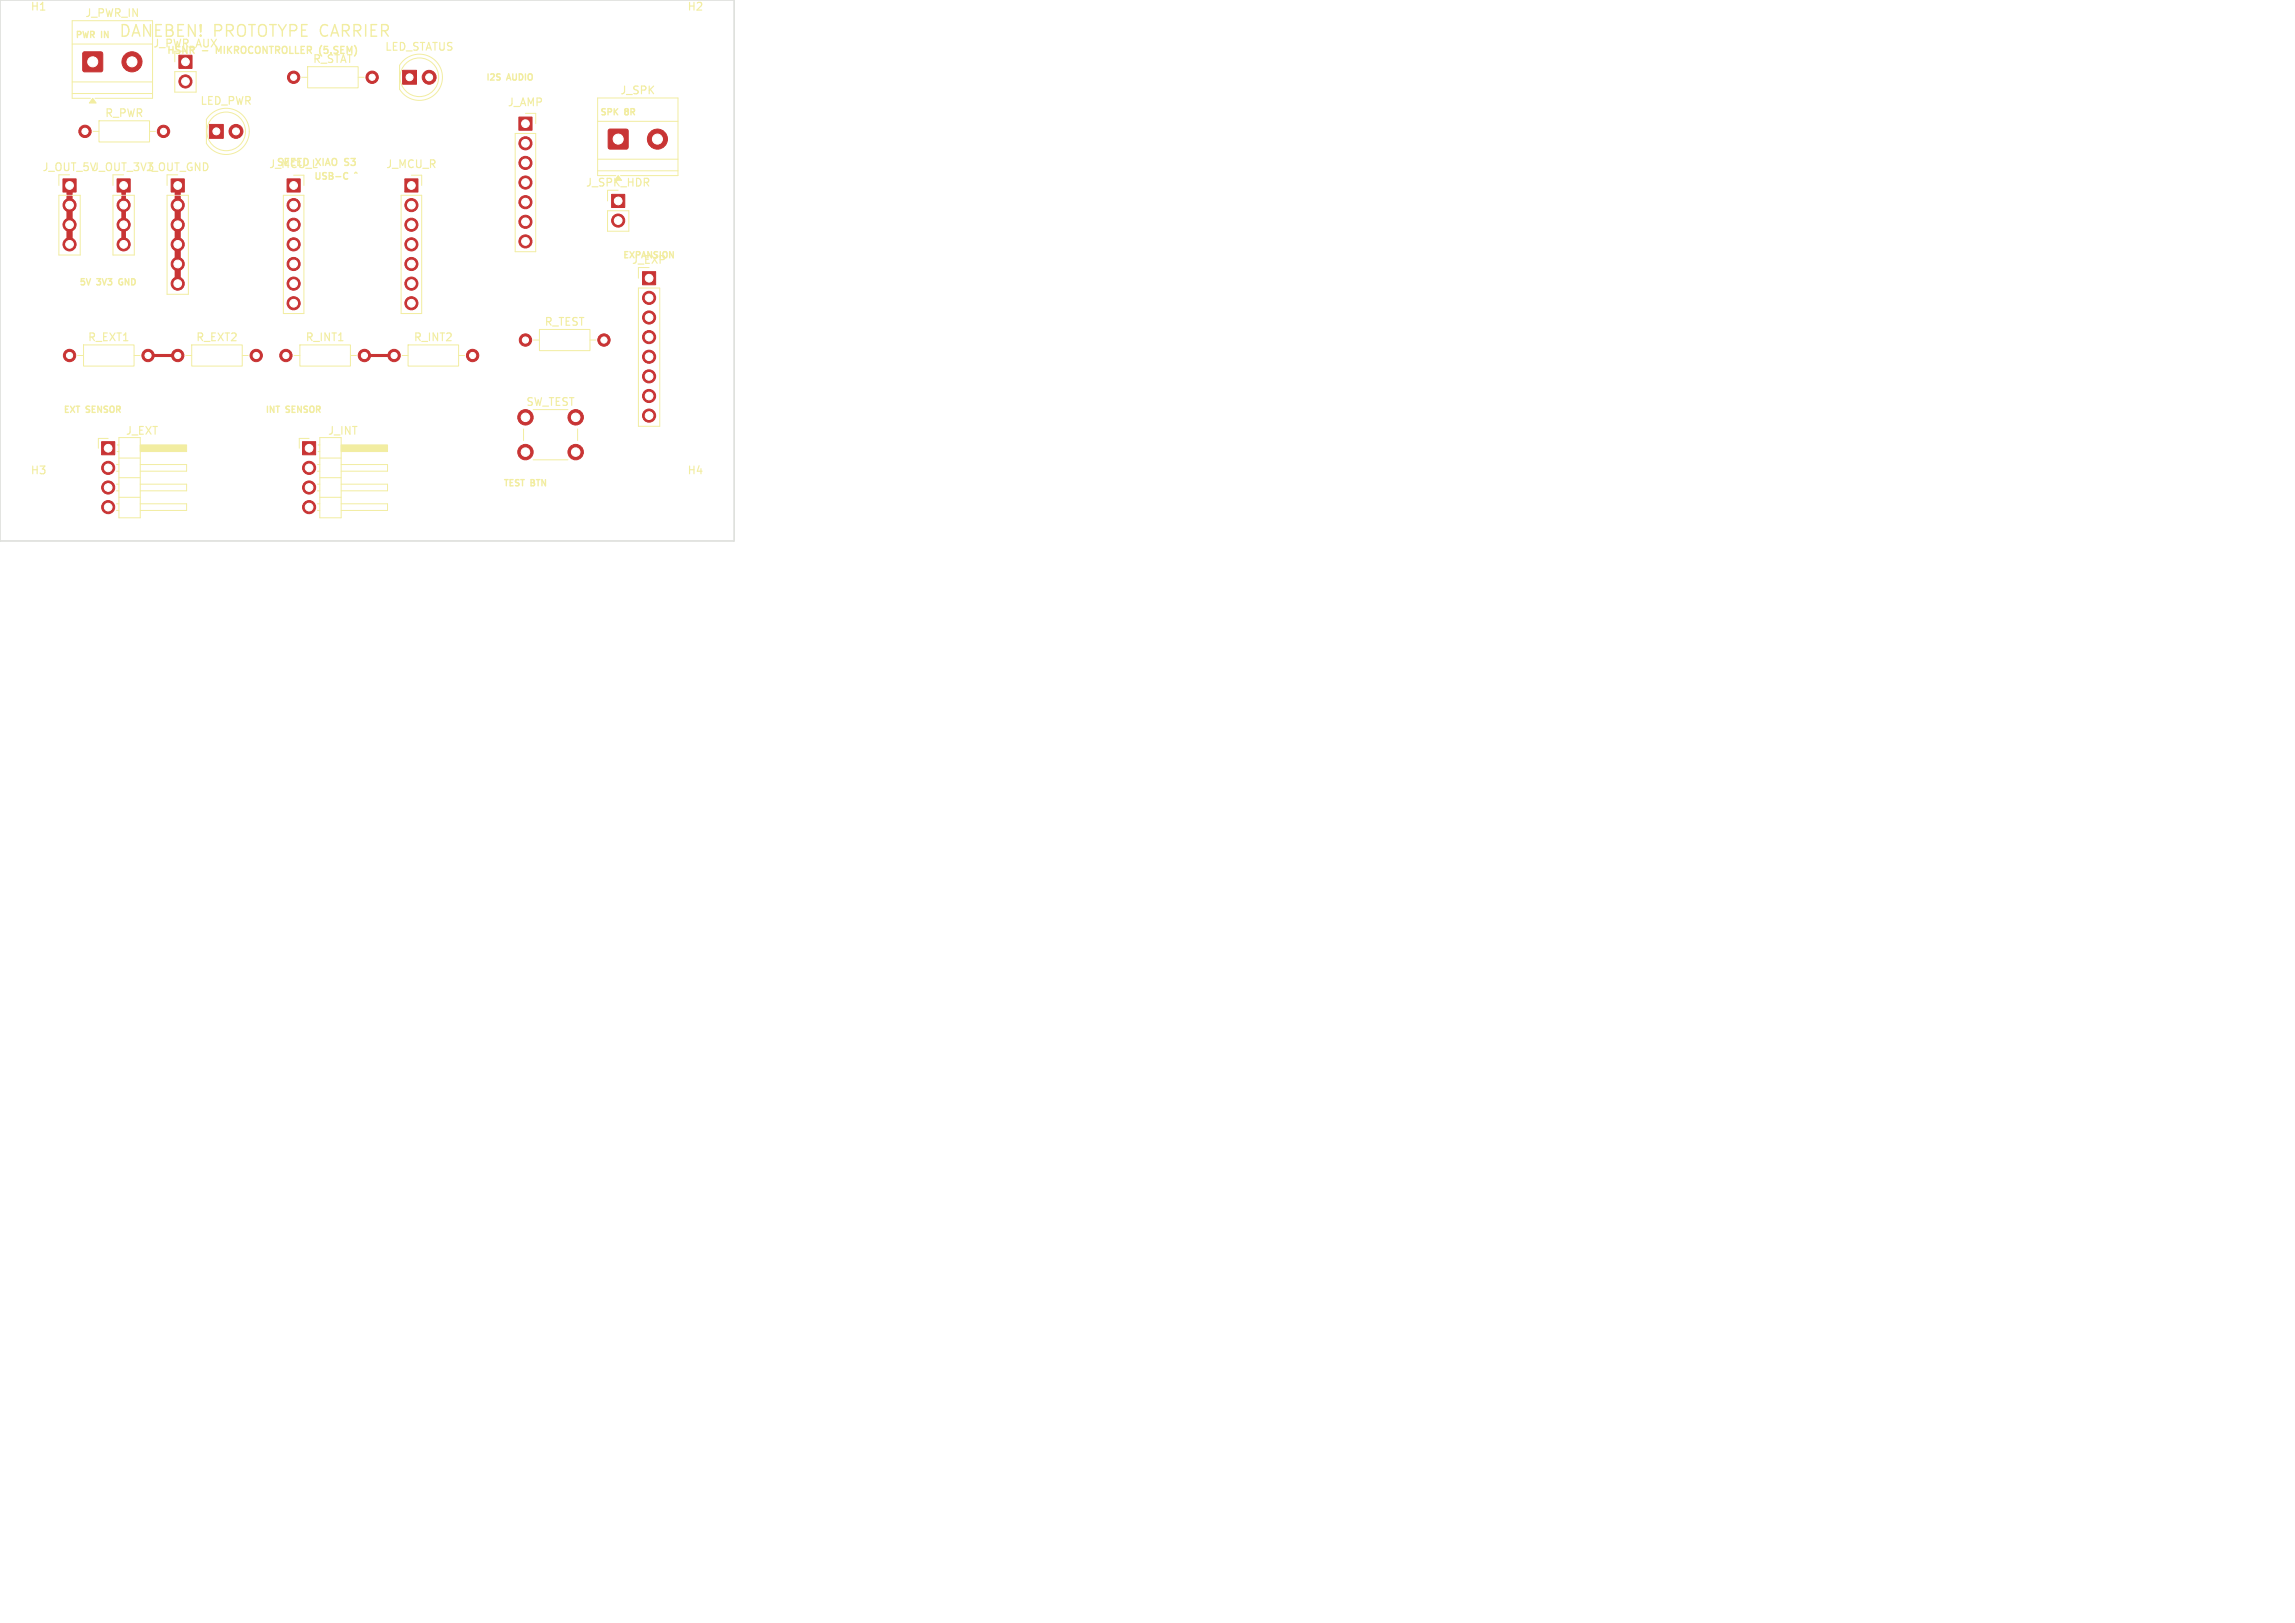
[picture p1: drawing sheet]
<svg xmlns="http://www.w3.org/2000/svg" width="297mm" height="210mm" viewBox="0 0 297 210" stroke-linecap="round" stroke-linejoin="round" font-family="sans-serif">
<defs><g id="words">
<g font-size="2.1" fill="#f2eda1">
<text x="15.3" y="5">DANEBEN!</text>
<text x="27.6" y="5">PROTOTYPE CARRIER</text>
</g>
<g font-size="1.4" fill="#f2eda1">
<text x="3.9" y="1.6">H1</text>
<text x="10.9" y="2.4">J_PWR_IN</text>
<text x="88.9" y="1.6">H2</text>
<text x="19.7" y="6.3">J_PWR_AUX</text>
<text x="40.4" y="8.4">R_STAT</text>
<text x="49.7" y="6.8">LED_STATUS</text>
<text x="13.5" y="15.4">R_PWR</text>
<text x="25.8" y="13.8">LED_PWR</text>
<text x="65.6" y="14">J_AMP</text>
<text x="80.2" y="12.4">J_SPK</text>
<text x="5.4" y="22.3">J_OUT_5VJ_OUT_3V3</text>
<text x="18.8" y="22.3">J_OUT_GND</text>
<text x="34.7" y="22">J_MCU_LXIAO</text>
<text x="49.9" y="22">J_MCU_R</text>
<text x="75.7" y="24.3">J_SPK_HDR</text>
<text x="81.7" y="34.3">J_EXP</text>
<text x="11.3" y="44.4">R_EXT1</text>
<text x="25.3" y="44.4">R_EXT2</text>
<text x="39.5" y="44.4">R_INT1</text>
<text x="53.5" y="44.4">R_INT2</text>
<text x="70.4" y="42.4">R_TEST</text>
<text x="68" y="52.7">SW_TEST</text>
<text x="16.2" y="56.5">J_EXT</text>
<text x="42.4" y="56.5">J_INT</text>
<text x="3.9" y="61.6">H3</text>
<text x="88.9" y="61.6">H4</text>
</g>
<g font-size="1.3" fill="#f2eda1">
<text x="21.5" y="7.2">HSNR</text>
<text x="26.2" y="7.2">-</text>
<text x="28.3" y="7.2">MIKROCONTROLLER</text>
<text x="42.1" y="7.2">(5.SEM)</text>
<text x="35.7" y="21.7">SEEED</text>
<text x="45" y="21.7">S3</text>
</g>
<text font-size="1.2" fill="#f2eda1" x="40.5" y="23.5">USB-C</text>
<g font-size="1.1" fill="#f2eda1">
<text x="9.6" y="5.2">PWR</text>
<text x="13.1" y="5.2">IN</text>
<text x="62.8" y="10.7">I2S</text>
<text x="65.7" y="10.7">AUDIO</text>
<text x="77.5" y="15.2">SPK</text>
<text x="80.9" y="15.2">8R</text>
<text x="80.5" y="33.7">EXPANSION</text>
<text x="10.2" y="37.2">5V</text>
<text x="12.6" y="37.2">3V3</text>
<text x="15.8" y="37.2">GND</text>
<text x="8.1" y="53.7">EXT</text>
<text x="11.2" y="53.7">SENSOR</text>
<text x="34.2" y="53.7">INT</text>
<text x="37" y="53.7">SENSOR</text>
<text x="65" y="63.2">TEST</text>
<text x="68.7" y="63.2">BTN</text>
</g>
</g></defs>
<g fill="#c83434" stroke="#c83434" stroke-width=".13">
<path d="M10.8 6.8l.1-.1h2.2l.1 .1 .1 .2v2.1l-.1 .1-.1 .1h-2.2l-.1-.1-.1-.1v-2.1z"/>
<path d="M22.2 23.2h1.6v1.7h-1.6z"/>
<path d="M39.1 57.2h1.7v1.7h-1.7z"/>
<path d="M27.1 16.1h1.8v1.8h-1.8z"/>
<path d="M15.1 23.2h1.8v1.7h-1.8z"/>
<path d="M79.2 25.2h1.6v1.7h-1.6z"/>
<path d="M52.1 9.1h1.8v1.8h-1.8z"/>
<path d="M52.4 23.2h1.7v1.7h-1.7z"/>
<path d="M8.1 23.2h1.7v1.7h-1.7z"/>
<path d="M37.1 23.2h1.7v1.7h-1.7z"/>
<path d="M78.8 16.8l.2-.1h2l.2 .1 .1 .2v2.1l-.1 .1-.2 .1h-2l-.2-.1-.1-.1v-2.1z"/>
<path d="M23.1 7.2h1.8v1.7h-1.8z"/>
<path d="M67.1 15.2h1.7v1.7h-1.7z"/>
<path d="M13.2 57.2h1.6v1.7h-1.6z"/>
<path d="M83.1 35.2h1.7v1.7h-1.7z"/>
<circle cx="17.1" cy="8" r="1.3"/>
<circle cx="23" cy="26.5" r=".85"/>
<circle cx="23" cy="29.1" r=".85"/>
<circle cx="23" cy="31.6" r=".85"/>
<circle cx="23" cy="34.2" r=".85"/>
<circle cx="23" cy="36.7" r=".85"/>
<circle cx="11" cy="17" r=".8"/>
<circle cx="21.2" cy="17" r=".8"/>
<circle cx="40" cy="60.5" r=".85"/>
<circle cx="40" cy="63.1" r=".85"/>
<circle cx="40" cy="65.6" r=".85"/>
<circle cx="30.5" cy="17" r=".9"/>
<circle cx="16" cy="26.5" r=".85"/>
<circle cx="16" cy="29.1" r=".85"/>
<circle cx="16" cy="31.6" r=".85"/>
<circle cx="9" cy="46" r=".8"/>
<circle cx="19.2" cy="46" r=".8"/>
<circle cx="37" cy="46" r=".8"/>
<circle cx="47.2" cy="46" r=".8"/>
<circle cx="80" cy="28.5" r=".85"/>
<circle cx="55.5" cy="10" r=".9"/>
<circle cx="23" cy="46" r=".8"/>
<circle cx="33.2" cy="46" r=".8"/>
<circle cx="68" cy="54" r="1"/>
<circle cx="74.5" cy="54" r="1"/>
<circle cx="68" cy="58.5" r="1"/>
<circle cx="74.5" cy="58.5" r="1"/>
<circle cx="53.2" cy="26.5" r=".85"/>
<circle cx="53.2" cy="29.1" r=".85"/>
<circle cx="53.2" cy="31.6" r=".85"/>
<circle cx="53.2" cy="34.2" r=".85"/>
<circle cx="53.2" cy="36.7" r=".85"/>
<circle cx="53.2" cy="39.2" r=".85"/>
<circle cx="68" cy="44" r=".8"/>
<circle cx="78.2" cy="44" r=".8"/>
<circle cx="9" cy="26.5" r=".85"/>
<circle cx="9" cy="29.1" r=".85"/>
<circle cx="9" cy="31.6" r=".85"/>
<circle cx="38" cy="26.5" r=".85"/>
<circle cx="38" cy="29.1" r=".85"/>
<circle cx="38" cy="31.6" r=".85"/>
<circle cx="38" cy="34.2" r=".85"/>
<circle cx="38" cy="36.7" r=".85"/>
<circle cx="38" cy="39.2" r=".85"/>
<circle cx="85.1" cy="18" r="1.3"/>
<circle cx="51" cy="46" r=".8"/>
<circle cx="61.2" cy="46" r=".8"/>
<circle cx="24" cy="10.5" r=".85"/>
<circle cx="68" cy="18.5" r=".85"/>
<circle cx="68" cy="21.1" r=".85"/>
<circle cx="68" cy="23.6" r=".85"/>
<circle cx="68" cy="26.2" r=".85"/>
<circle cx="68" cy="28.7" r=".85"/>
<circle cx="68" cy="31.2" r=".85"/>
<circle cx="14" cy="60.5" r=".85"/>
<circle cx="14" cy="63.1" r=".85"/>
<circle cx="14" cy="65.6" r=".85"/>
<circle cx="84" cy="38.5" r=".85"/>
<circle cx="84" cy="41.1" r=".85"/>
<circle cx="84" cy="43.6" r=".85"/>
<circle cx="84" cy="46.2" r=".85"/>
<circle cx="84" cy="48.7" r=".85"/>
<circle cx="84" cy="51.2" r=".85"/>
<circle cx="84" cy="53.8" r=".85"/>
<circle cx="38" cy="10" r=".8"/>
<circle cx="48.2" cy="10" r=".8"/>
</g>
<path d="M9 24v7.6M23 24v12.7" fill="none" stroke="#c83434" stroke-width=".8"/>
<path d="M16 24v7.6" fill="none" stroke="#c83434" stroke-width=".6"/>
<path d="M19.2 46h3.8M47.2 46h3.8" fill="none" stroke="#c83434" stroke-width=".4"/>
<path d="M41.4 6.6v.3M41.6 5.9l-.2 .6M15.5 36.1l-.1 .3 .1 .4M44.6 23.1l.2 .1 .2-.1M45 22.4l-.2-.1-.2 .2M45.9 22.4l.2-.1 .1 .1" fill="none" stroke="#f2eda1" stroke-width=".18"/>
<g fill="none" stroke="#f2eda1" stroke-width=".13">
<path d="M9.3 5.7h10.4M9.3 10.6h10.4M9.3 12.1h10.4M11.7 12.7h-2.4v-10h10.4v10h-7.4M12 17h.8M12.8 15.6h6.5v2.8h-6.5zM19.3 17h.8M22.6 6.6v1.4M22.6 9.3h2.8v2.6h-2.8zM27.2 14.9a2.99 2.99 0 0 1 4.3 .2 2.99 2.99 0 0 1-.5 4.3 2.99 2.99 0 0 1-4.3-.9v-3zM39 10h.8M39.8 8.6h6.5v2.8h-6.5z"/>
<path d="M46.3 10h.8M52.2 7.9a2.99 2.99 0 0 1 4.3 .2 2.99 2.99 0 0 1-.5 4.3 2.99 2.99 0 0 1-4.3-.9v-3zM66.7 17.3h2.6v15.3h-2.6zM68 14.7h1.3v1.3M77.3 15.7h10.4M7.6 25.3h2.8v7.7h-2.8zM7.6 22.6v1.4M14.6 25.3h2.8v7.7h-2.8zM14.6 22.6v1.4M21.6 22.6v1.4M21.6 25.3h2.8v12.8h-2.8zM36.7 25.3h2.6v15.3h-2.6z"/>
<path d="M38 22.7h1.3v1.3M51.9 25.3h2.7v15.3h-2.7zM53.2 22.7h1.4v1.3M77.3 20.6h10.4M77.3 22.1h10.4M78.6 24.6v1.4M78.6 27.3h2.8v2.6h-2.8zM79.7 22.7h-2.4v-10h10.4v10h-7.4M82.6 34.6v1.4M82.6 37.3h2.8v17.9h-2.8zM10 46h.8M10.8 44.6h6.5v2.8h-6.5z"/>
<path d="M14 56.7h-1.3v1.3M15.2 57.6h.2M15.2 58.4h.2M15.4 59.3h2.8M15.4 56.6h2.8v10.4h-2.8zM17.3 46h.8M24 46h.8M24.8 44.6h6.5v2.8h-6.5zM31.3 46h.8M38 46h.8M38.8 44.6h6.5v2.8h-6.5zM40 56.7h-1.3v1.3"/>
<path d="M41.2 57.6h.2M41.2 58.4h.2M41.4 56.6h2.8v10.4h-2.8zM41.4 59.3h2.8M45.3 46h.8M52 46h.8M52.8 44.6h6.6v2.8h-6.6zM59.4 46h.7M67.7 55.5v1.5M69 59.5h4.5M69 53h4.5M69 44h.8"/>
<path d="M69.8 42.6h6.5v2.8h-6.5zM74.8 55.5v1.5M76.3 44h.8M15.1 60.1h.3M15.1 61h.3M15.1 62.7h.3M15.1 63.5h.3M15.1 65.2h.3M15.1 66.1h.3M15.4 61.8h2.8M15.4 64.4h2.8M18.2 60.1h5.9v.9h-5.9"/>
<path d="M18.2 62.7h5.9v.8h-5.9M18.2 65.2h5.9v.9h-5.9M41.1 60.1h.3M41.1 61h.3M41.1 62.7h.3M41.1 63.5h.3M41.1 65.2h.3M41.1 66.1h.3M41.4 61.8h2.8M41.4 64.4h2.8M44.2 60.1h5.9v.9h-5.9M44.2 62.7h5.9v.8h-5.9"/>
<path d="M44.2 65.2h5.9v.9h-5.9"/>
<circle cx="29.3" cy="17" r="2.5"/>
<circle cx="54.3" cy="10" r="2.5"/>
</g>
<g fill="#f2eda1" stroke="#f2eda1" stroke-width=".13">
<path d="M12 12.7l.4 .6h-.8z"/>
<path d="M44.2 57.6h5.9v.8h-5.9z"/>
<path d="M80 22.7l.4 .6h-.8z"/>
<path d="M18.2 57.6h5.9v.8h-5.9z"/>
</g>
<path d="M0 0h95v70h-95z" fill="none" stroke="#d0d2cd" stroke-width=".15"/>
<g fill="#fff" stroke="#fff" stroke-width=".13">
<circle cx="12" cy="8" r=".65"/>
<circle cx="17.1" cy="8" r=".65"/>
<circle cx="23" cy="24" r=".5"/>
<circle cx="23" cy="26.5" r=".5"/>
<circle cx="23" cy="29.1" r=".5"/>
<circle cx="23" cy="31.6" r=".5"/>
<circle cx="23" cy="34.2" r=".5"/>
<circle cx="23" cy="36.7" r=".5"/>
<circle cx="11" cy="17" r=".4"/>
<circle cx="21.2" cy="17" r=".4"/>
<circle cx="40" cy="58" r=".5"/>
<circle cx="40" cy="60.5" r=".5"/>
<circle cx="40" cy="63.1" r=".5"/>
<circle cx="40" cy="65.6" r=".5"/>
<circle cx="28" cy="17" r=".45"/>
<circle cx="30.5" cy="17" r=".45"/>
<circle cx="16" cy="24" r=".5"/>
<circle cx="16" cy="26.5" r=".5"/>
<circle cx="16" cy="29.1" r=".5"/>
<circle cx="16" cy="31.6" r=".5"/>
<circle cx="9" cy="46" r=".4"/>
<circle cx="19.2" cy="46" r=".4"/>
<circle cx="37" cy="46" r=".4"/>
<circle cx="47.2" cy="46" r=".4"/>
<circle cx="80" cy="26" r=".5"/>
<circle cx="80" cy="28.5" r=".5"/>
<circle cx="53" cy="10" r=".45"/>
<circle cx="55.5" cy="10" r=".45"/>
<circle cx="23" cy="46" r=".4"/>
<circle cx="33.2" cy="46" r=".4"/>
<circle cx="68" cy="54" r=".55"/>
<circle cx="74.5" cy="54" r=".55"/>
<circle cx="68" cy="58.5" r=".55"/>
<circle cx="74.5" cy="58.5" r=".55"/>
<circle cx="53.2" cy="24" r=".5"/>
<circle cx="53.2" cy="26.5" r=".5"/>
<circle cx="53.2" cy="29.1" r=".5"/>
<circle cx="53.2" cy="31.6" r=".5"/>
<circle cx="53.2" cy="34.2" r=".5"/>
<circle cx="53.2" cy="36.7" r=".5"/>
<circle cx="53.2" cy="39.2" r=".5"/>
<circle cx="5" cy="5" r="1.6"/>
<circle cx="68" cy="44" r=".4"/>
<circle cx="78.2" cy="44" r=".4"/>
<circle cx="9" cy="24" r=".5"/>
<circle cx="9" cy="26.5" r=".5"/>
<circle cx="9" cy="29.1" r=".5"/>
<circle cx="9" cy="31.6" r=".5"/>
<circle cx="90" cy="5" r="1.6"/>
<circle cx="38" cy="24" r=".5"/>
<circle cx="38" cy="26.5" r=".5"/>
<circle cx="38" cy="29.1" r=".5"/>
<circle cx="38" cy="31.6" r=".5"/>
<circle cx="38" cy="34.2" r=".5"/>
<circle cx="38" cy="36.7" r=".5"/>
<circle cx="38" cy="39.2" r=".5"/>
<circle cx="80" cy="18" r=".65"/>
<circle cx="85.1" cy="18" r=".65"/>
<circle cx="51" cy="46" r=".4"/>
<circle cx="61.2" cy="46" r=".4"/>
<circle cx="24" cy="8" r=".5"/>
<circle cx="24" cy="10.5" r=".5"/>
<circle cx="90" cy="65" r="1.6"/>
<circle cx="68" cy="16" r=".5"/>
<circle cx="68" cy="18.5" r=".5"/>
<circle cx="68" cy="21.1" r=".5"/>
<circle cx="68" cy="23.6" r=".5"/>
<circle cx="68" cy="26.2" r=".5"/>
<circle cx="68" cy="28.7" r=".5"/>
<circle cx="68" cy="31.2" r=".5"/>
<circle cx="14" cy="58" r=".5"/>
<circle cx="14" cy="60.5" r=".5"/>
<circle cx="14" cy="63.1" r=".5"/>
<circle cx="14" cy="65.6" r=".5"/>
<circle cx="84" cy="36" r=".5"/>
<circle cx="84" cy="38.5" r=".5"/>
<circle cx="84" cy="41.1" r=".5"/>
<circle cx="84" cy="43.6" r=".5"/>
<circle cx="84" cy="46.2" r=".5"/>
<circle cx="84" cy="48.7" r=".5"/>
<circle cx="84" cy="51.2" r=".5"/>
<circle cx="84" cy="53.8" r=".5"/>
<circle cx="38" cy="10" r=".4"/>
<circle cx="48.2" cy="10" r=".4"/>
<circle cx="5" cy="65" r="1.6"/>
</g>
<use href="#words"/>
</svg>
